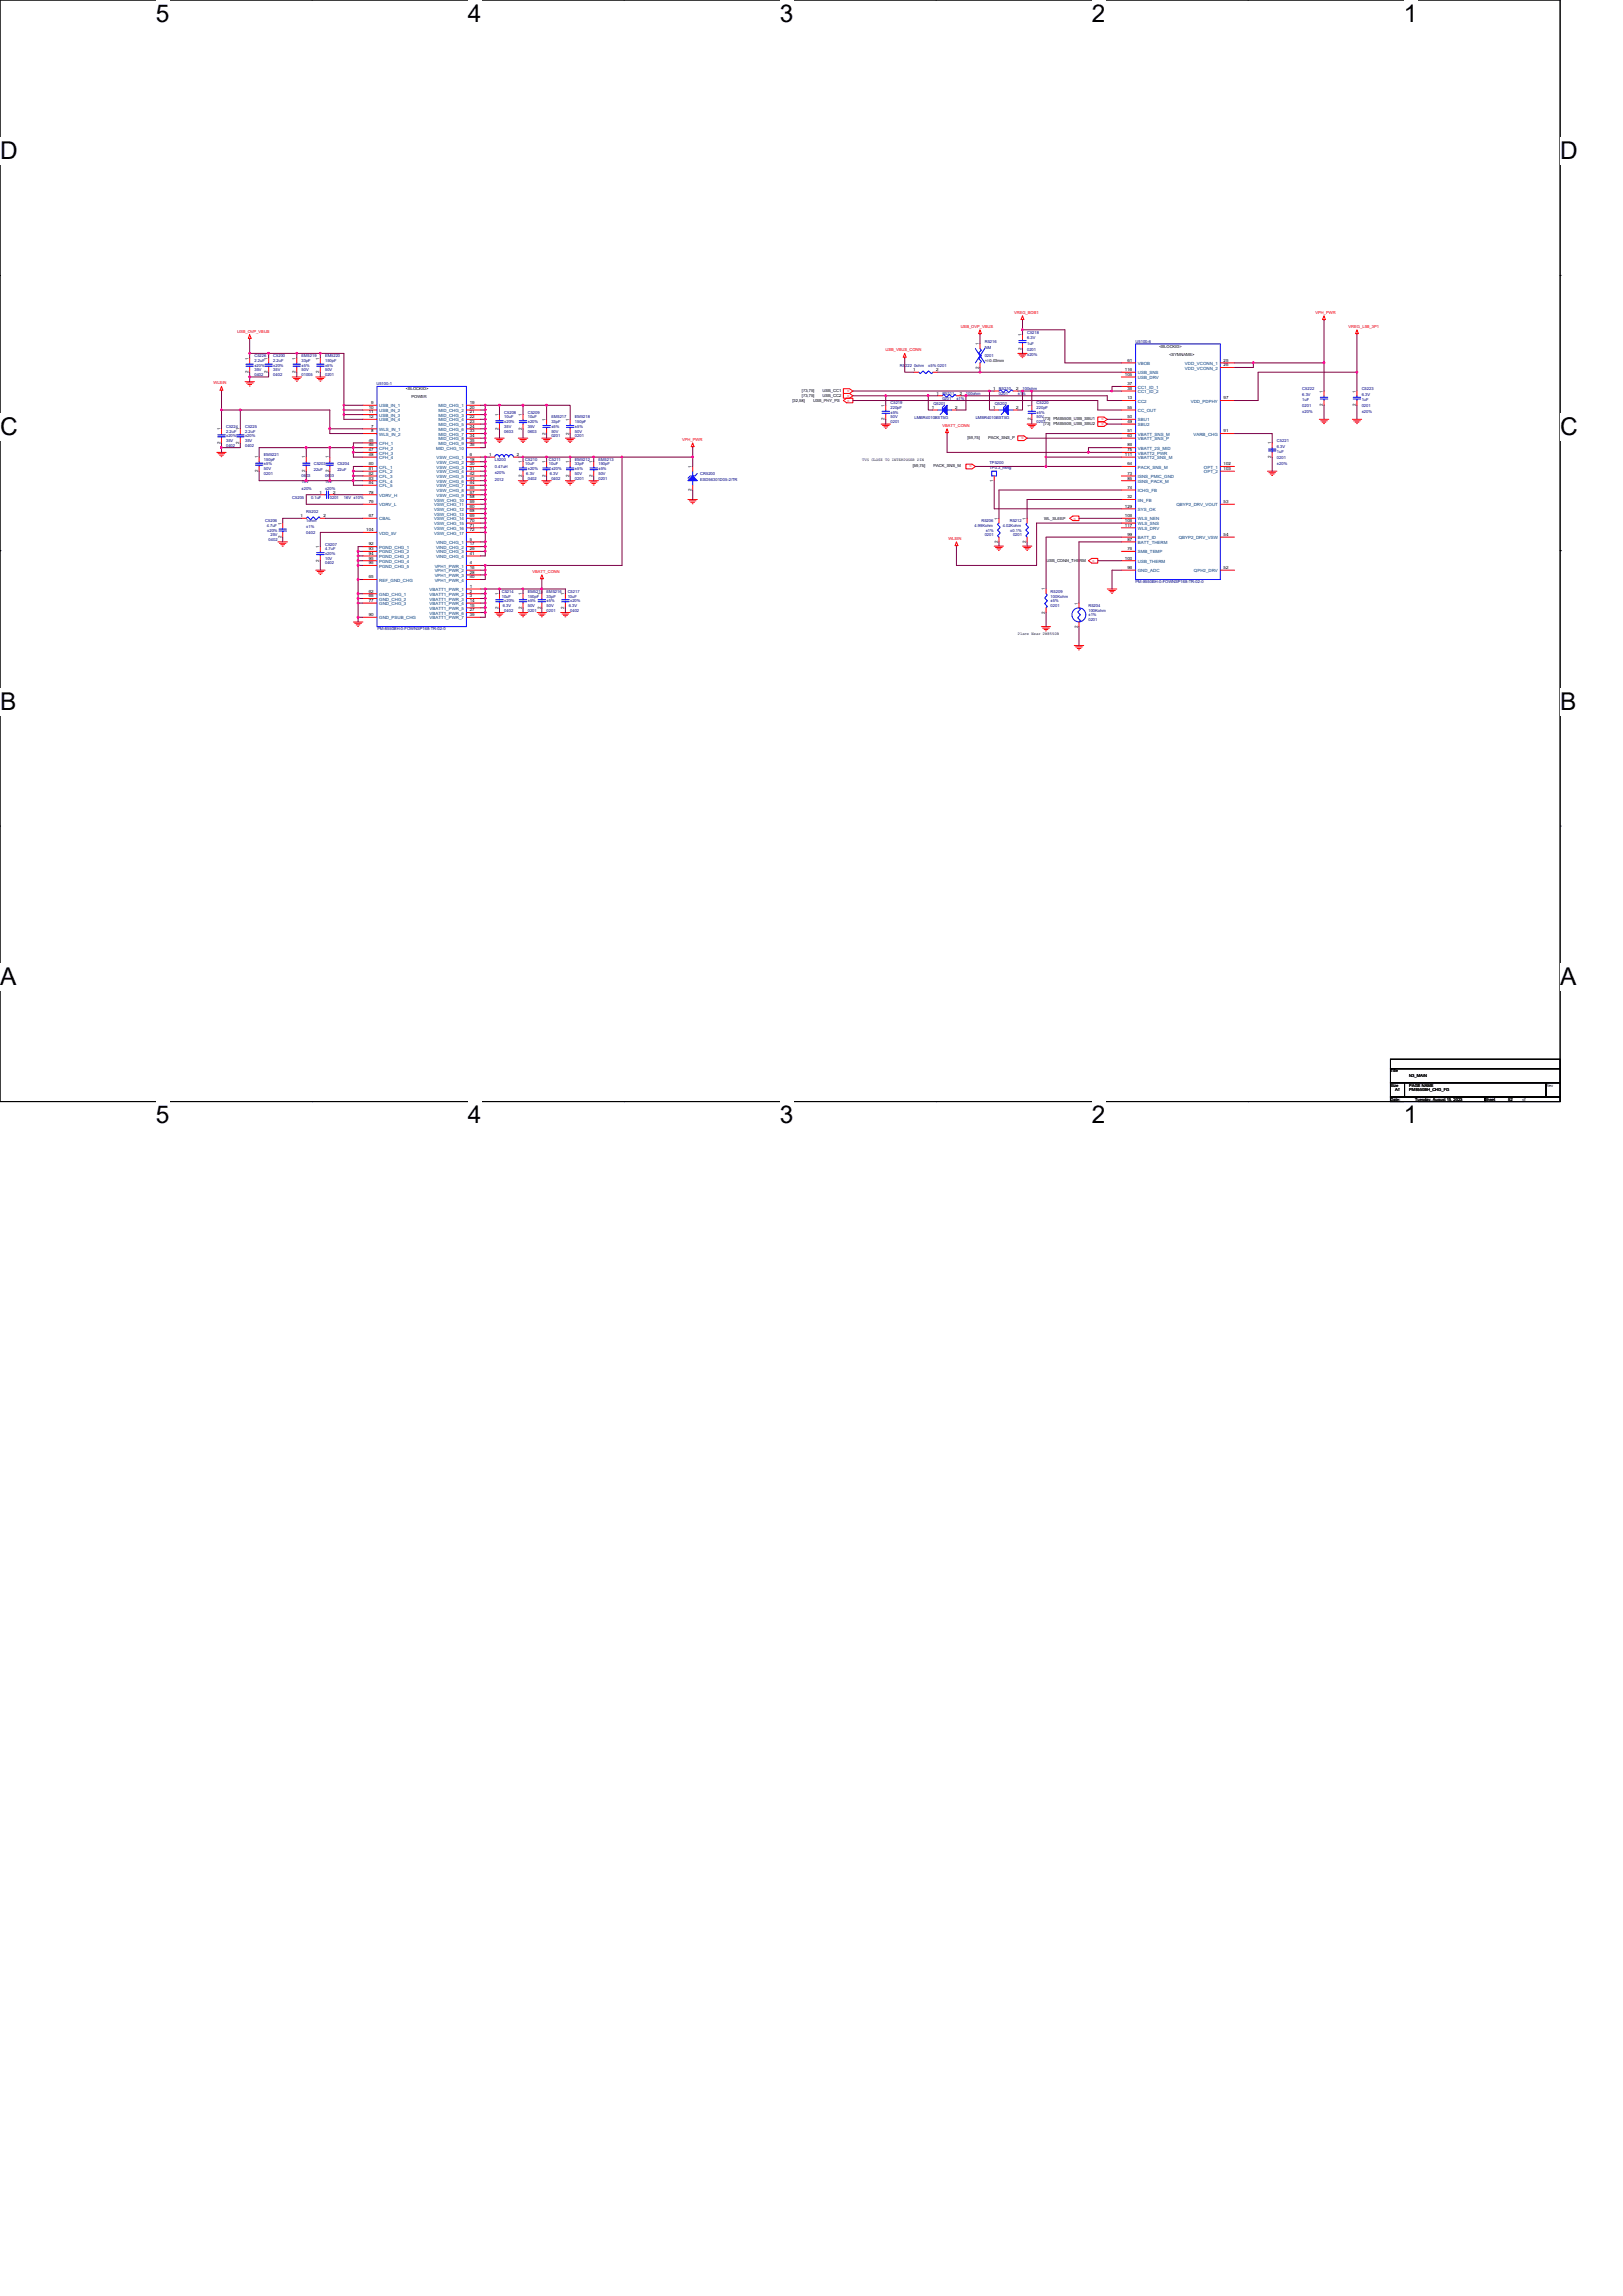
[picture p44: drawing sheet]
<svg xmlns="http://www.w3.org/2000/svg" width="210mm" height="297mm" viewBox="0 0 210 297" stroke-linecap="round" stroke-linejoin="round" font-family="sans-serif">
<defs><g id="words">
<g font-size="3.2">
<text x="20.2" y="2.8">5</text>
<text x="60.5" y="2.8">4</text>
<text x="100.9" y="2.8">3</text>
<text x="141.3" y="2.8">2</text>
<text x="181.6" y="2.8">1</text>
<text x="0" y="20.6">D</text>
<text x="201.8" y="20.6">D</text>
<text x="0" y="56.2">C</text>
<text x="201.8" y="56.2">C</text>
<text x="0" y="91.9">B</text>
<text x="201.8" y="91.9">B</text>
<text x="0" y="127.5">A</text>
<text x="201.8" y="127.5">A</text>
<text x="20.2" y="145.3">5</text>
<text x="60.5" y="145.3">4</text>
<text x="100.9" y="145.3">3</text>
<text x="141.3" y="145.3">2</text>
<text x="181.6" y="145.3">1</text>
</g>
<g font-size=".6">
<text x="32.2" y="46.5" transform="rotate(-90 32.2 46.5)">1</text>
<text x="34.6" y="46.5" transform="rotate(-90 34.6 46.5)">1</text>
<text x="38.2" y="46.5" transform="rotate(-90 38.2 46.5)">1</text>
<text x="41.3" y="46.5" transform="rotate(-90 41.3 46.5)">1</text>
<text x="126.6" y="47.7" transform="rotate(-90 126.6 47.7)">2</text>
<text x="126.6" y="44.7" transform="rotate(-90 126.6 44.7)">1</text>
<text x="132.1" y="45.2" transform="rotate(-90 132.1 45.2)">2</text>
<text x="132.1" y="43.5" transform="rotate(-90 132.1 43.5)">1</text>
<text x="145.9" y="46.8">61</text>
<text x="158.3" y="47.4">26</text>
<text x="158.3" y="46.8">25</text>
<text x="32.2" y="48.3" transform="rotate(-90 32.2 48.3)">2</text>
<text x="34.6" y="48.3" transform="rotate(-90 34.6 48.3)">2</text>
<text x="38.2" y="48.3" transform="rotate(-90 38.2 48.3)">2</text>
<text x="41.3" y="48.3" transform="rotate(-90 41.3 48.3)">2</text>
<text x="47.7" y="52.9">10</text>
<text x="47.7" y="53.5">11</text>
<text x="48" y="52.3">9</text>
<text x="60.8" y="52.3">19</text>
<text x="60.8" y="53.5">21</text>
<text x="60.8" y="52.9">20</text>
<text x="64.5" y="53.8" transform="rotate(-90 64.5 53.8)">1</text>
<text x="67.5" y="53.8" transform="rotate(-90 67.5 53.8)">1</text>
<text x="114.4" y="52.6" transform="rotate(-90 114.4 52.6)">1</text>
<text x="118.1" y="48">1</text>
<text x="120.6" y="52.9">1</text>
<text x="121.1" y="48">2</text>
<text x="121.2" y="51.1">1</text>
<text x="123.6" y="52.9">2</text>
<text x="124.2" y="51.1">2</text>
<text x="128.5" y="52.9">1</text>
<text x="128.5" y="50.4">1</text>
<text x="131.5" y="52.9">2</text>
<text x="131.5" y="50.4">2</text>
<text x="133.4" y="52.6" transform="rotate(-90 133.4 52.6)">1</text>
<text x="145.5" y="48">116</text>
<text x="145.5" y="48.6">105</text>
<text x="145.9" y="49.8">37</text>
<text x="145.9" y="51.7">13</text>
<text x="145.9" y="50.4">38</text>
<text x="145.9" y="52.9">55</text>
<text x="158.3" y="51.7">97</text>
<text x="171.2" y="52.6" transform="rotate(-90 171.2 52.6)">2</text>
<text x="171.2" y="50.8" transform="rotate(-90 171.2 50.8)">1</text>
<text x="175.4" y="52.6" transform="rotate(-90 175.4 52.6)">2</text>
<text x="175.4" y="50.8" transform="rotate(-90 175.4 50.8)">1</text>
<text x="28.5" y="57.4" transform="rotate(-90 28.5 57.4)">2</text>
<text x="28.5" y="55.7" transform="rotate(-90 28.5 55.7)">1</text>
<text x="30.9" y="57.4" transform="rotate(-90 30.9 57.4)">2</text>
<text x="30.9" y="55.7" transform="rotate(-90 30.9 55.7)">1</text>
<text x="33.4" y="59.3" transform="rotate(-90 33.4 59.3)">1</text>
<text x="39.5" y="59.3" transform="rotate(-90 39.5 59.3)">1</text>
<text x="42.5" y="59.3" transform="rotate(-90 42.5 59.3)">1</text>
<text x="47.7" y="59">48</text>
<text x="47.7" y="54.1">12</text>
<text x="47.7" y="57.2">45</text>
<text x="47.7" y="57.8">46</text>
<text x="47.7" y="58.4">47</text>
<text x="48" y="55.3">7</text>
<text x="48" y="55.9">8</text>
<text x="60.8" y="54.7">23</text>
<text x="60.8" y="55.9">33</text>
<text x="60.8" y="57.2">35</text>
<text x="60.8" y="59">6</text>
<text x="60.8" y="54.1">22</text>
<text x="60.8" y="55.3">24</text>
<text x="60.8" y="56.5">34</text>
<text x="60.8" y="57.8">36</text>
<text x="60.8" y="59.6">18</text>
<text x="63.3" y="59">1</text>
<text x="64.5" y="55.6" transform="rotate(-90 64.5 55.6)">2</text>
<text x="66.9" y="59">2</text>
<text x="67.5" y="59.9" transform="rotate(-90 67.5 59.9)">1</text>
<text x="67.5" y="55.6" transform="rotate(-90 67.5 55.6)">2</text>
<text x="70.6" y="59.9" transform="rotate(-90 70.6 59.9)">1</text>
<text x="70.6" y="56.2" transform="rotate(-90 70.6 56.2)">2</text>
<text x="70.6" y="54.4" transform="rotate(-90 70.6 54.4)">1</text>
<text x="73.6" y="59.9" transform="rotate(-90 73.6 59.9)">1</text>
<text x="73.6" y="56.2" transform="rotate(-90 73.6 56.2)">2</text>
<text x="73.6" y="54.4" transform="rotate(-90 73.6 54.4)">1</text>
<text x="76.7" y="59.9" transform="rotate(-90 76.7 59.9)">1</text>
<text x="114.4" y="54.4" transform="rotate(-90 114.4 54.4)">2</text>
<text x="133.4" y="54.4" transform="rotate(-90 133.4 54.4)">2</text>
<text x="145.5" y="59">111</text>
<text x="145.9" y="54.1">50</text>
<text x="145.9" y="54.7">49</text>
<text x="145.9" y="56.5">63</text>
<text x="145.9" y="57.8">88</text>
<text x="145.9" y="55.9">51</text>
<text x="145.9" y="58.4">75</text>
<text x="158.3" y="55.9">91</text>
<text x="164.4" y="59.3" transform="rotate(-90 164.4 59.3)">2</text>
<text x="164.4" y="57.5" transform="rotate(-90 164.4 57.5)">1</text>
<text x="33.4" y="61.1" transform="rotate(-90 33.4 61.1)">2</text>
<text x="39.5" y="61.1" transform="rotate(-90 39.5 61.1)">2</text>
<text x="41.3" y="63.9">1</text>
<text x="42.5" y="61.1" transform="rotate(-90 42.5 61.1)">2</text>
<text x="43.1" y="63.9">2</text>
<text x="47.7" y="60.2">80</text>
<text x="47.7" y="61.4">82</text>
<text x="47.7" y="62.6">84</text>
<text x="47.7" y="65.1">79</text>
<text x="47.7" y="60.8">81</text>
<text x="47.7" y="62">83</text>
<text x="47.7" y="63.9">78</text>
<text x="60.8" y="65.1">59</text>
<text x="60.8" y="60.2">30</text>
<text x="60.8" y="61.4">42</text>
<text x="60.8" y="62.6">44</text>
<text x="60.8" y="63.9">57</text>
<text x="60.8" y="60.8">31</text>
<text x="60.8" y="62">43</text>
<text x="60.8" y="63.2">56</text>
<text x="60.8" y="64.5">58</text>
<text x="60.8" y="65.7">60</text>
<text x="67.5" y="61.7" transform="rotate(-90 67.5 61.7)">2</text>
<text x="70.6" y="61.7" transform="rotate(-90 70.6 61.7)">2</text>
<text x="73.6" y="61.7" transform="rotate(-90 73.6 61.7)">2</text>
<text x="76.7" y="61.7" transform="rotate(-90 76.7 61.7)">2</text>
<text x="89.5" y="63.5" transform="rotate(-90 89.5 63.5)">2</text>
<text x="89.5" y="60.5" transform="rotate(-90 89.5 60.5)">1</text>
<text x="128.5" y="62.3" transform="rotate(-90 128.5 62.3)">1</text>
<text x="145.5" y="65.7">129</text>
<text x="145.9" y="63.2">74</text>
<text x="145.9" y="60.2">64</text>
<text x="145.9" y="62">85</text>
<text x="145.9" y="61.4">73</text>
<text x="145.9" y="64.5">32</text>
<text x="158.3" y="60.2">102</text>
<text x="158.3" y="60.8">103</text>
<text x="158.3" y="65.1">53</text>
<text x="36.4" y="69.6" transform="rotate(-90 36.4 69.6)">2</text>
<text x="36.4" y="67.9" transform="rotate(-90 36.4 67.9)">1</text>
<text x="38.9" y="66.9">1</text>
<text x="41.3" y="70.9" transform="rotate(-90 41.3 70.9)">1</text>
<text x="41.9" y="66.9">2</text>
<text x="47.4" y="68.7">104</text>
<text x="47.7" y="70.6">92</text>
<text x="47.7" y="71.8">94</text>
<text x="47.7" y="66.9">67</text>
<text x="47.7" y="71.2">93</text>
<text x="60.8" y="70.6">17</text>
<text x="60.8" y="71.8">41</text>
<text x="60.8" y="66.3">68</text>
<text x="60.8" y="67.5">70</text>
<text x="60.8" y="68.7">72</text>
<text x="60.8" y="66.9">69</text>
<text x="60.8" y="68.1">71</text>
<text x="60.8" y="70">5</text>
<text x="60.8" y="71.2">29</text>
<text x="129.1" y="70.2" transform="rotate(-90 129.1 70.2)">2</text>
<text x="129.1" y="67.2" transform="rotate(-90 129.1 67.2)">1</text>
<text x="132.7" y="70.2" transform="rotate(-90 132.7 70.2)">2</text>
<text x="132.7" y="67.2" transform="rotate(-90 132.7 67.2)">1</text>
<text x="145.5" y="67.5">106</text>
<text x="145.5" y="66.9">108</text>
<text x="145.5" y="68.1">117</text>
<text x="145.9" y="69.3">99</text>
<text x="145.9" y="71.2">76</text>
<text x="145.9" y="70">87</text>
<text x="158.3" y="69.3">54</text>
<text x="41.3" y="72.7" transform="rotate(-90 41.3 72.7)">2</text>
<text x="47.7" y="76.7">62</text>
<text x="47.7" y="77.9">77</text>
<text x="47.7" y="73">96</text>
<text x="47.7" y="72.4">95</text>
<text x="47.7" y="74.8">65</text>
<text x="47.7" y="77.3">66</text>
<text x="60.8" y="76.7">2</text>
<text x="60.8" y="77.9">14</text>
<text x="60.8" y="73.6">16</text>
<text x="60.8" y="74.8">40</text>
<text x="60.8" y="73">4</text>
<text x="60.8" y="74.2">28</text>
<text x="60.8" y="76.1">1</text>
<text x="60.8" y="77.3">3</text>
<text x="64.5" y="77" transform="rotate(-90 64.5 77)">1</text>
<text x="67.5" y="77" transform="rotate(-90 67.5 77)">1</text>
<text x="70" y="77" transform="rotate(-90 70 77)">1</text>
<text x="73" y="77" transform="rotate(-90 73 77)">1</text>
<text x="135.2" y="76.4" transform="rotate(-90 135.2 76.4)">1</text>
<text x="145.5" y="72.4">100</text>
<text x="145.9" y="73.6">98</text>
<text x="158.3" y="73.6">52</text>
<text x="47.7" y="79.7">90</text>
<text x="60.8" y="79.1">27</text>
<text x="60.8" y="78.5">15</text>
<text x="60.8" y="79.7">39</text>
<text x="64.5" y="78.8" transform="rotate(-90 64.5 78.8)">2</text>
<text x="67.5" y="78.8" transform="rotate(-90 67.5 78.8)">2</text>
<text x="70" y="78.8" transform="rotate(-90 70 78.8)">2</text>
<text x="73" y="78.8" transform="rotate(-90 73 78.8)">2</text>
<text x="135.2" y="79.4" transform="rotate(-90 135.2 79.4)">2</text>
<text x="139.4" y="81.2" transform="rotate(-90 139.4 81.2)">2</text>
<text x="139.4" y="78.2" transform="rotate(-90 139.4 78.2)">1</text>
</g>
<g font-size=".6" fill="#004080">
<text x="147.2" y="47.2">VBOB</text>
<text x="153.3" y="47.8">VDD_VCONN_2</text>
<text x="153.3" y="47.2">VDD_VCONN_1</text>
<text x="49.1" y="53.3">USB_IN_2</text>
<text x="49.1" y="52.7">USB_IN_1</text>
<text x="49.1" y="53.9">USB_IN_3</text>
<text x="56.7" y="52.7">MID_CHG_1</text>
<text x="56.7" y="53.9">MID_CHG_3</text>
<text x="56.7" y="53.3">MID_CHG_2</text>
<text x="147.2" y="50.3">CC1_ID_1</text>
<text x="147.2" y="52.1">CC2</text>
<text x="147.2" y="48.4">USB_SNS</text>
<text x="147.2" y="49">USB_DRV</text>
<text x="147.2" y="50.9">CC1_ID_2</text>
<text x="147.2" y="53.3">CC_OUT</text>
<text x="154.1" y="52.1">VDD_PDPHY</text>
<text x="49.1" y="59.4">CFH_4</text>
<text x="49.1" y="54.5">USB_IN_4</text>
<text x="49.1" y="55.8">WLS_IN_1</text>
<text x="49.1" y="56.4">WLS_IN_2</text>
<text x="49.1" y="57.6">CFH_1</text>
<text x="49.1" y="58.2">CFH_2</text>
<text x="49.1" y="58.8">CFH_3</text>
<text x="56.4" y="58.2">MID_CHG_10</text>
<text x="56.5" y="59.4">VSW_CHG_1</text>
<text x="56.7" y="55.1">MID_CHG_5</text>
<text x="56.7" y="56.4">MID_CHG_7</text>
<text x="56.7" y="57.6">MID_CHG_9</text>
<text x="56.7" y="54.5">MID_CHG_4</text>
<text x="56.7" y="55.8">MID_CHG_6</text>
<text x="56.7" y="57">MID_CHG_8</text>
<text x="147.2" y="54.5">SBU1</text>
<text x="147.2" y="55.1">SBU2</text>
<text x="147.2" y="57">VBATT_SNS_P</text>
<text x="147.2" y="59.4">VBATT2_SNS_M</text>
<text x="147.2" y="58.2">VBATT_2S_MID</text>
<text x="147.2" y="56.4">VBATT_SNS_M</text>
<text x="147.2" y="58.8">VBATT2_PWR</text>
<text x="154.4" y="56.4">VARB_CHG</text>
<text x="49.1" y="60.6">CFL_1</text>
<text x="49.1" y="61.8">CFL_3</text>
<text x="49.1" y="63.1">CFL_5</text>
<text x="49.1" y="65.5">VDRV_L</text>
<text x="49.1" y="61.2">CFL_2</text>
<text x="49.1" y="62.5">CFL_4</text>
<text x="49.1" y="64.3">VDRV_H</text>
<text x="56.2" y="65.5">VSW_CHG_11</text>
<text x="56.2" y="64.9">VSW_CHG_10</text>
<text x="56.5" y="60.6">VSW_CHG_3</text>
<text x="56.5" y="61.8">VSW_CHG_5</text>
<text x="56.5" y="63.1">VSW_CHG_7</text>
<text x="56.5" y="64.3">VSW_CHG_9</text>
<text x="56.5" y="60">VSW_CHG_2</text>
<text x="56.5" y="61.2">VSW_CHG_4</text>
<text x="56.5" y="62.5">VSW_CHG_6</text>
<text x="56.5" y="63.7">VSW_CHG_8</text>
<text x="147.2" y="63.7">ICHG_FB</text>
<text x="147.2" y="60.6">PACK_SNS_M</text>
<text x="147.2" y="62.5">ISNS_PACK_M</text>
<text x="147.2" y="61.8">ISNS_PMIC_GND</text>
<text x="147.2" y="64.9">IIN_FB</text>
<text x="152.2" y="65.5">QBYP2_DRV_VOUT</text>
<text x="155.8" y="60.6">OPT_1</text>
<text x="155.8" y="61.2">OPT_2</text>
<text x="49.1" y="71">PGND_CHG_1</text>
<text x="49.1" y="69.2">VDD_5V</text>
<text x="49.1" y="67.3">CBAL</text>
<text x="49.1" y="71.6">PGND_CHG_2</text>
<text x="56.2" y="66.7">VSW_CHG_13</text>
<text x="56.2" y="67.9">VSW_CHG_15</text>
<text x="56.2" y="69.2">VSW_CHG_17</text>
<text x="56.2" y="66.1">VSW_CHG_12</text>
<text x="56.2" y="67.3">VSW_CHG_14</text>
<text x="56.2" y="68.6">VSW_CHG_16</text>
<text x="56.4" y="71">VIND_CHG_2</text>
<text x="56.4" y="70.4">VIND_CHG_1</text>
<text x="56.4" y="71.6">VIND_CHG_3</text>
<text x="147.2" y="69.8">BATT_ID</text>
<text x="147.2" y="71.6">SMB_TEMP</text>
<text x="147.2" y="66.1">SYS_OK</text>
<text x="147.2" y="67.9">WLS_SNS</text>
<text x="147.2" y="67.3">WLS_NEN</text>
<text x="147.2" y="68.6">WLS_DRV</text>
<text x="147.2" y="70.4">BATT_THERM</text>
<text x="152.5" y="69.8">QBYP2_DRV_VSW</text>
<text x="49.1" y="77.1">GND_CHG_1</text>
<text x="49.1" y="72.2">PGND_CHG_3</text>
<text x="49.1" y="73.4">PGND_CHG_5</text>
<text x="49.1" y="72.8">PGND_CHG_4</text>
<text x="49.1" y="75.2">REF_GND_CHG</text>
<text x="49.1" y="77.7">GND_CHG_2</text>
<text x="55.6" y="77.1">VBATT1_PWR_2</text>
<text x="55.6" y="76.5">VBATT1_PWR_1</text>
<text x="55.6" y="77.7">VBATT1_PWR_3</text>
<text x="56.2" y="74">VPH1_PWR_2</text>
<text x="56.2" y="75.2">VPH1_PWR_4</text>
<text x="56.2" y="73.4">VPH1_PWR_1</text>
<text x="56.2" y="74.7">VPH1_PWR_3</text>
<text x="56.4" y="72.2">VIND_CHG_4</text>
<text x="147.2" y="74">GND_ADC</text>
<text x="147.2" y="72.8">USB_THERM</text>
<text x="154.5" y="74">QPH2_DRV</text>
<text x="49.1" y="78.3">GND_CHG_3</text>
<text x="49.1" y="80.1">GND_PSUB_CHG</text>
<text x="55.6" y="78.3">VBATT1_PWR_4</text>
<text x="55.6" y="79.5">VBATT1_PWR_6</text>
<text x="55.6" y="78.9">VBATT1_PWR_5</text>
<text x="55.6" y="80.1">VBATT1_PWR_7</text>
</g>
<g font-size=".5" fill="#f00">
<text x="131.2" y="40.6">VREG_BOB1</text>
<text x="170.2" y="40.6">VPH_PWR</text>
<text x="30.7" y="43">USB_OVP_VBUS</text>
<text x="114.6" y="45.5">USB_VBUS_CONN</text>
<text x="124.3" y="42.4">USB_OVP_VBUS</text>
<text x="174.5" y="42.4">VREG_L5B_3P1</text>
<text x="27.6" y="49.7">WLSIN</text>
<text x="109.6" y="52">o</text>
<text x="109.9" y="50.5" transform="rotate(-180 109.9 50.5)">o</text>
<text x="109.9" y="51.1" transform="rotate(-180 109.9 51.1)">o</text>
<text x="88.3" y="57.1">VPH_PWR</text>
<text x="121.9" y="55.2">VBATT_CONN</text>
<text x="132.5" y="56.6" transform="rotate(-180 132.5 56.6)">o</text>
<text x="142.8" y="54.1" transform="rotate(-180 142.8 54.1)">o</text>
<text x="142.8" y="54.7" transform="rotate(-180 142.8 54.7)">o</text>
<text x="125.8" y="60.2" transform="rotate(-180 125.8 60.2)">o</text>
<text x="122.7" y="69.8">WLSIN</text>
<text x="138.9" y="67.2">o</text>
<text x="68.9" y="74.1">VBATT_CONN</text>
<text x="141.3" y="72.7">o</text>
</g>
<g font-size=".5" fill="#000080">
<text x="32.9" y="46.2">C5226</text>
<text x="32.9" y="46.8">2.2uF</text>
<text x="32.9" y="47.4">±20%</text>
<text x="35.3" y="46.2">C5200</text>
<text x="35.3" y="46.8">2.2uF</text>
<text x="35.3" y="47.4">±20%</text>
<text x="39" y="46.2">EM5219</text>
<text x="39" y="46.8">33pF</text>
<text x="39" y="47.4">±5%</text>
<text x="42.1" y="46.2">EM5220</text>
<text x="42.1" y="46.8">150pF</text>
<text x="42.1" y="47.4">±5%</text>
<text x="116.4" y="47.4">R5222 0ohm</text>
<text x="120.1" y="47.4">±5% 0201</text>
<text x="127.4" y="44.4">R5216</text>
<text x="127.4" y="45.1">NM</text>
<text x="127.4" y="46.2">0201</text>
<text x="132.9" y="43.2">C5218</text>
<text x="132.9" y="44.6">1uF</text>
<text x="132.9" y="45.4">0201</text>
<text x="132.9" y="43.9">6.3V</text>
<text x="132.9" y="46.1">±20%</text>
<text x="146.9" y="44.3">U5100-6</text>
<text x="32.9" y="48.6">0402</text>
<text x="32.9" y="48">35V</text>
<text x="35.3" y="48.6">0402</text>
<text x="35.3" y="48">35V</text>
<text x="39" y="48.6">01005</text>
<text x="39" y="48">50V</text>
<text x="42.1" y="48.6">0201</text>
<text x="42.1" y="48">50V</text>
<text x="48.7" y="49.8">U5100-1</text>
<text x="65.2" y="53.5">C5208</text>
<text x="68.3" y="53.5">C5209</text>
<text x="115.2" y="52.3">C5219</text>
<text x="115.2" y="52.9">220pF</text>
<text x="115.2" y="53.5">±5%</text>
<text x="120.8" y="52.4">Q5201</text>
<text x="121.9" y="51.1">R5211</text>
<text x="121.9" y="51.7">0201</text>
<text x="123.7" y="51.7">±1%</text>
<text x="125" y="51.1">100ohm</text>
<text x="128.7" y="52.4">Q5202</text>
<text x="129.2" y="50.5">R5210</text>
<text x="129.2" y="51.1">0201</text>
<text x="131.7" y="51.1">±1%</text>
<text x="132.3" y="50.5">100ohm</text>
<text x="134.1" y="52.3">C5220</text>
<text x="134.1" y="52.9">220pF</text>
<text x="134.1" y="53.5">±5%</text>
<text x="168.5" y="50.5">C5222</text>
<text x="168.5" y="51.9">1uF</text>
<text x="168.5" y="52.7">0201</text>
<text x="168.5" y="51.2">6.3V</text>
<text x="168.5" y="53.4">±20%</text>
<text x="176.2" y="50.5">C5223</text>
<text x="176.2" y="51.9">1uF</text>
<text x="176.2" y="52.7">0201</text>
<text x="176.2" y="51.2">6.3V</text>
<text x="176.2" y="53.4">±20%</text>
<text x="29.3" y="55.4">C5224</text>
<text x="29.3" y="56">2.2uF</text>
<text x="29.3" y="57.8">0402</text>
<text x="29.3" y="57.2">35V</text>
<text x="29.3" y="56.6">±20%</text>
<text x="31.7" y="55.4">C5225</text>
<text x="31.7" y="56">2.2uF</text>
<text x="31.7" y="57.8">0402</text>
<text x="31.7" y="57.2">35V</text>
<text x="31.7" y="56.6">±20%</text>
<text x="34.1" y="59">EM5221</text>
<text x="34.1" y="59.6">150pF</text>
<text x="64" y="59.6">L5200</text>
<text x="65.2" y="54.1">10uF</text>
<text x="65.2" y="56">0603</text>
<text x="65.2" y="55.4">35V</text>
<text x="65.2" y="54.7">±20%</text>
<text x="68" y="59.6">C5210</text>
<text x="68.3" y="54.1">10uF</text>
<text x="68.3" y="56">0603</text>
<text x="68.3" y="55.4">35V</text>
<text x="68.3" y="54.7">±20%</text>
<text x="71" y="59.6">C5211</text>
<text x="71.3" y="54.1">EM5217</text>
<text x="71.3" y="54.7">33pF</text>
<text x="71.3" y="56.6">0201</text>
<text x="71.3" y="56">50V</text>
<text x="71.3" y="55.4">±5%</text>
<text x="74.4" y="54.1">EM5218</text>
<text x="74.4" y="54.7">150pF</text>
<text x="74.4" y="56.6">0201</text>
<text x="74.4" y="56">50V</text>
<text x="74.4" y="55.4">±5%</text>
<text x="74.4" y="59.6">EM5212</text>
<text x="77.4" y="59.6">EM5213</text>
<text x="115.2" y="54.7">0201</text>
<text x="115.2" y="54.1">50V</text>
<text x="118.3" y="54.2">LMBR4010BST5G</text>
<text x="126.2" y="54.2">LMBR4010BST5G</text>
<text x="128" y="60">TP5200</text>
<text x="134.1" y="54.7">0201</text>
<text x="134.1" y="54.1">50V</text>
<text x="165.2" y="57.2">C5221</text>
<text x="165.2" y="58.7">1uF</text>
<text x="165.2" y="59.4">0201</text>
<text x="165.2" y="57.9">6.3V</text>
<text x="34.1" y="61.4">0201</text>
<text x="34.1" y="60.8">50V</text>
<text x="34.1" y="60.2">±5%</text>
<text x="37.8" y="64.5">C5205</text>
<text x="39" y="61.7">0603</text>
<text x="39" y="62.5">16V</text>
<text x="39" y="63.3">±20%</text>
<text x="40.2" y="64.5">0.1uF</text>
<text x="40.6" y="60.2">C5203</text>
<text x="40.6" y="61">22uF</text>
<text x="42.1" y="61.7">0603</text>
<text x="42.1" y="62.5">16V</text>
<text x="42.1" y="63.3">±20%</text>
<text x="42.7" y="64.5">0201</text>
<text x="43.6" y="60.2">C5204</text>
<text x="43.6" y="61">22uF</text>
<text x="44.5" y="64.5">16V ±10%</text>
<text x="64" y="60.6">0.47uH</text>
<text x="64" y="61.4">±20%</text>
<text x="64" y="62.2">2012</text>
<text x="68" y="60.2">10uF</text>
<text x="68.1" y="61.4">6.3V</text>
<text x="68.3" y="62.1">0402</text>
<text x="68.3" y="60.8">±20%</text>
<text x="71" y="60.2">10uF</text>
<text x="71.1" y="61.4">6.3V</text>
<text x="71.3" y="62.1">0402</text>
<text x="71.3" y="60.8">±20%</text>
<text x="74.4" y="60.2">33pF</text>
<text x="74.4" y="62.1">0201</text>
<text x="74.4" y="61.4">50V</text>
<text x="74.4" y="60.8">±5%</text>
<text x="77.4" y="60.2">150pF</text>
<text x="77.4" y="62.1">0201</text>
<text x="77.4" y="61.4">50V</text>
<text x="77.4" y="60.8">±5%</text>
<text x="90.6" y="61.4">CR5200</text>
<text x="90.6" y="62.2">ESD56301D05-2/TR</text>
<text x="128" y="60.7">TP0.3_nsng</text>
<text x="165.2" y="60.1">±20%</text>
<text x="34.3" y="67.5">C5206</text>
<text x="34.5" y="68.2">4.7uF</text>
<text x="34.6" y="68.8">±20%</text>
<text x="34.8" y="70">0402</text>
<text x="35" y="69.4">25V</text>
<text x="39.6" y="66.3">R5202</text>
<text x="39.6" y="67.5">1ohm</text>
<text x="39.6" y="68.3">±1%</text>
<text x="39.6" y="69.1">0402</text>
<text x="42.1" y="70.6">C5207</text>
<text x="42.1" y="71.2">4.7uF</text>
<text x="42.1" y="71.8">±20%</text>
<text x="126.1" y="68.2">4.99Kohm</text>
<text x="127" y="67.5">R5206</text>
<text x="127.4" y="69.4">0201</text>
<text x="127.5" y="68.8">±1%</text>
<text x="129.7" y="68.2">4.02Kohm</text>
<text x="130.6" y="67.5">R5212</text>
<text x="130.7" y="68.8">±0.1%</text>
<text x="131.1" y="69.4">0201</text>
<text x="42.1" y="73">0402</text>
<text x="42.1" y="72.4">10V</text>
<text x="64.9" y="76.7">C5214</text>
<text x="64.9" y="77.3">10uF</text>
<text x="65.2" y="77.9">±20%</text>
<text x="68.3" y="76.7">EM5215</text>
<text x="68.3" y="77.3">150pF</text>
<text x="68.3" y="77.9">±5%</text>
<text x="70.7" y="76.7">EM5216</text>
<text x="70.7" y="77.3">33pF</text>
<text x="70.7" y="77.9">±5%</text>
<text x="73.4" y="76.7">C5217</text>
<text x="73.4" y="77.3">10uF</text>
<text x="73.8" y="77.9">±20%</text>
<text x="135.9" y="76.7">R5209</text>
<text x="135.9" y="77.3">100Kohm</text>
<text x="135.9" y="77.9">±5%</text>
<text x="146.9" y="75.5">PM-8550BH-0-FOWNSP168-TR-02-0</text>
<text x="48.8" y="81.6">PM-8550BH-0-FOWNSP168-TR-02-0</text>
<text x="65" y="78.5">6.3V</text>
<text x="65.2" y="79.1">0402</text>
<text x="68.3" y="79.1">0201</text>
<text x="68.3" y="78.5">50V</text>
<text x="70.7" y="79.1">0201</text>
<text x="70.7" y="78.5">50V</text>
<text x="73.6" y="78.5">6.3V</text>
<text x="73.8" y="79.1">0402</text>
<text x="135.9" y="78.5">0201</text>
<text x="140.8" y="78.5">R5204</text>
<text x="140.8" y="79.1">100Kohm</text>
<text x="140.8" y="79.7">±1%</text>
<text x="140.8" y="80.3">0201</text>
</g>
<g font-size=".5">
<text x="127.4" y="46.8">+/-0.03mm</text>
<text x="150" y="45">&lt;BLOCKID&gt;</text>
<text x="151.3" y="46">&lt;SYMNAME&gt;</text>
<text x="52.5" y="50.5">&lt;BLOCKID&gt;</text>
<text x="53.2" y="51.5">POWER</text>
<text x="102.5" y="52">[32,58]</text>
<text x="103.8" y="50.7">[73,75]</text>
<text x="103.8" y="51.3">[73,75]</text>
<text x="105.2" y="52">USB_PHY_PS</text>
<text x="106.4" y="50.7">USB_CC1</text>
<text x="106.4" y="51.3">USB_CC2</text>
<text x="111.5" y="59.6">TVS CLOSE TO INTERPOSER PIN</text>
<text x="125.2" y="56.8">[59,75]</text>
<text x="127.8" y="56.8">PACK_SNS_P</text>
<text x="135" y="54.4">[73]</text>
<text x="135" y="55">[73]</text>
<text x="136.3" y="54.4">PM8550B_USB_SBU1</text>
<text x="136.3" y="55">PM8550B_USB_SBU2</text>
<text x="118.1" y="60.5">[59,75]</text>
<text x="120.8" y="60.5">PACK_SNS_M</text>
<text x="135.1" y="67.2">WL_SLEEP</text>
<text x="135.4" y="72.7">USB_CONN_THERM</text>
<text x="131.7" y="82.1">Place Near PM8550B</text>
<text x="179.9" y="138.7">Title</text>
<text x="179.9" y="140.6">Size</text>
<text x="179.9" y="142.4">Date:</text>
<text x="180.5" y="141.2">A1</text>
<text x="182.3" y="140.6">PAGE NAME</text>
<text x="182.3" y="141.2">PM8550BH_CHG_FG</text>
<text x="182.3" y="139.4">N3_MAIN</text>
<text x="183.1" y="142.4">Tuesday, August 15, 2023</text>
<text x="192.1" y="142.4">Sheet</text>
<text x="195.1" y="142.4">52</text>
<text x="197" y="142.4">of</text>
<text x="200" y="140.6">Rev</text>
</g>
</g></defs>
<path d="M0 0h201.8v142.5h-201.8z" fill="none" stroke="#000" stroke-width=".13"/>
<g fill="#fff">
<path d="M20.2 0h1.7v3.5h-1.7z"/>
<path d="M20.2 142.5h1.7v3.5h-1.7z"/>
</g>
<path d="M40.4 0h.1M40.4 142.5h.1" fill="none" stroke="#000" stroke-width=".13"/>
<g fill="#fff">
<path d="M60.5 0h1.8v3.5h-1.8z"/>
<path d="M60.5 142.5h1.8v3.5h-1.8z"/>
</g>
<path d="M80.7 0h.1M80.7 142.5h.1" fill="none" stroke="#000" stroke-width=".13"/>
<g fill="#fff">
<path d="M100.9 0h1.8v3.5h-1.8z"/>
<path d="M100.9 142.5h1.8v3.5h-1.8z"/>
</g>
<path d="M121.1 0h.1M121.1 142.5h.1" fill="none" stroke="#000" stroke-width=".13"/>
<g fill="#fff">
<path d="M141.3 0h1.7v3.5h-1.7z"/>
<path d="M141.3 142.5h1.7v3.5h-1.7z"/>
</g>
<path d="M161.5 0h.1M161.5 142.5h.1" fill="none" stroke="#000" stroke-width=".13"/>
<g fill="#fff">
<path d="M181.6 0h1.8v3.5h-1.8z"/>
<path d="M181.6 142.5h1.8v3.5h-1.8z"/>
<path d="M0 17.8h2.3v3.5h-2.3z"/>
<path d="M201.8 17.8h2.3v3.5h-2.3z"/>
<path d="M0 53.4h2.3v3.5h-2.3z"/>
<path d="M201.8 53.4h2.3v3.5h-2.3z"/>
</g>
<path d="M0 35.6h.1M201.8 35.6h.1" fill="none" stroke="#000" stroke-width=".13"/>
<g fill="#fff">
<path d="M0 89h2.1v3.6h-2.1z"/>
<path d="M201.8 89h2.1v3.6h-2.1z"/>
</g>
<path d="M0 71.2h.1M201.8 71.2h.1" fill="none" stroke="#000" stroke-width=".13"/>
<g fill="#fff">
<path d="M0 124.7h2.1v3.5h-2.1z"/>
<path d="M201.8 124.7h2.2v3.5h-2.2z"/>
</g>
<path d="M0 106.9h.1M201.8 106.9h.1M179.9 137h21.9v1.3h-21.9zM179.9 138.3h21.9v1.8h-21.9zM179.9 140.1h1.8v1.8h-1.8zM179.9 141.9h12.2v.6h-12.2zM181.7 140.1h18.3v1.8h-18.3zM192.1 141.9h9.7v.6h-9.7zM200 140.1h1.8v1.8h-1.8z" fill="none" stroke="#000" stroke-width=".13"/>
<g fill="none" stroke="#f00" stroke-width=".13">
<path d="M28 58.5h1.3M28.2 58.7h.9M28.4 58.9h.5M28.6 59.1h.1M28.7 50.5v.1M28.7 55.5v.6M28.7 56.7v.6M28.7 50l.1 .5h-.3zM31.1 55.5v.6M31.1 56.7v.6M31.7 49.4h1.2M31.9 49.6h.8"/>
<path d="M32.1 49.7h.5M32.3 49.9h.1M32.3 43.8v.1M32.3 46.3v.6M32.3 47.5v.7M32.3 43.3l.2 .5h-.4zM33.5 59.1v.6M34.8 46.3v.6M34.8 47.5v.7M37.8 48.8h1.2M38 49h.8M38.2 49.1h.5"/>
<path d="M38.4 49.3h.1M38.4 46.3v.6M38.4 47.5v.7M39.6 59.1v.6M40.9 48.8h1.2M41 49h.9M41.2 49.1h.5M41.4 49.3h.1M41.4 46.3v.6M41.4 47.5v.7M42.7 59.1v.6M46.9 59.1h1.9"/>
<path d="M46.9 53h1.9M46.9 54.3h1.9M46.9 52.4h1.9M46.9 53.6h1.9M46.9 55.5h1.9M46.9 56.1h1.9M46.9 57.3h1.9M46.9 57.9h1.9M46.9 58.5h1.9M60.3 52.4h1.9M60.3 53.6h1.9M60.3 54.9h1.9"/>
<path d="M60.3 56.1h1.9M60.3 57.3h1.9M60.3 59.1h1.9M60.3 53h1.9M60.3 54.3h1.9M60.3 55.5h1.9M60.3 56.7h1.9M60.3 57.9h1.9M60.3 59.7h1.9M63.4 59.1h.6M64 56.7h1.2M64.2 56.9h.8"/>
<path d="M64.4 57.1h.5M64.6 57.2h.1M64.6 53.6v.7M64.6 54.9v.6M66.4 59.1h.7M67.1 56.7h1.2M67.2 56.9h.9M67.4 57.1h.5M67.6 57.2h.1M67.7 53.6v.7M67.7 54.9v.6M67.7 59.7v.6"/>
<path d="M70.1 56.7h1.2M70.3 56.9h.8M70.5 57.1h.5M70.7 57.2h.1M70.7 54.3v.6M70.7 55.5v.6M70.7 59.7v.6M73.2 56.7h1.2M73.3 56.9h.9M73.5 57.1h.5M73.7 57.2h.1M73.8 54.3v.6"/>
<path d="M73.8 55.5v.6M73.8 59.7v.6M76.8 59.7v.6M89.6 57.8v.1M89.6 57.3l.2 .5h-.4zM109.1 50.3h.8l.4 .3-.4 .3h-.8zM109.1 50.9h.8l.4 .3-.4 .3h-.8zM109.1 51.8l.4-.3h.8v.6h-.8zM114 54.9h1.2M114.2 55.1h.8M114.4 55.2h.5M114.6 55.4h.1"/>
<path d="M114.6 52.4v.6M114.6 53.6v.7M117.1 46.2v.1M117.1 45.7l.1 .5h-.3zM118.3 48.2h.6M120.7 53h.6M120.7 48.2h.6M121.3 51.2h.6M122.5 55.5l.2 .5h-.4zM122.5 56v.1M123.1 53h.6M123.7 51.2h.7"/>
<path d="M126.8 43.2v.1M126.8 44.5v.6M126.8 46.9v.6M126.8 42.7l.2 .5h-.4zM128.6 53h.6M128.6 50.6h.6M131.1 53h.6M131.1 50.6h.6M131.7 45.7h1.2M131.7 56.4h.8l.4 .3-.4 .3h-.8zM131.8 45.9h.9M132 46.1h.5"/>
<path d="M132.2 46.3h.1M132.3 40.9l.2 .4h-.4zM132.3 41.3v.1M132.3 43.3v.6M132.3 44.5v.6M132.9 54.9h1.2M133.1 55.1h.8M133.3 55.2h.5M133.4 55.4h.2M133.5 52.4v.6M133.5 53.6v.7M142 54h.8l.5 .3-.5 .3h-.8z"/>
<path d="M142 54.6h.8l.5 .3-.5 .3h-.8zM145.1 50h1.8M145.1 51.8h1.8M145.1 54.3h1.8M145.1 48.2h1.8M145.1 46.9h1.8M145.1 48.8h1.8M145.1 50.6h1.8M145.1 53h1.8M145.1 54.9h1.8M145.1 56.7h1.8M145.1 59.1h1.8"/>
<path d="M145.1 57.9h1.8M145.1 56.1h1.8M145.1 58.5h1.8M157.9 47.5h1.8M157.9 46.9h1.8M157.9 56.1h1.8M157.9 51.8h1.8M164.6 57.3v.6M164.6 58.5v.6M170.7 54.3h1.2M170.9 54.4h.8M171 54.6h.5"/>
<path d="M171.2 54.8h.2M171.3 41.3v.1M171.3 50.6v.6M171.3 51.8v.6M171.3 40.9l.2 .4h-.4zM175 54.3h1.2M175.1 54.4h.9M175.3 54.6h.5M175.5 54.8h.1M175.6 42.7l.1 .5h-.3zM175.6 43.2v.1M175.6 50.6v.6"/>
<path d="M175.6 51.8v.6M33.5 60.3v.7M36 70.1h1.2M36.2 70.3h.8M36.3 70.5h.5M36.5 70.7h.1M36.6 67.7v.6M36.6 68.9v.6M39 67.1h.6M39.6 60.3v.7M40.9 73.8h1.2M41 73.9h.9"/>
<path d="M41.2 74.1h.5M41.4 74.3h.1M41.4 64h.7M41.4 67.1h.7M41.4 70.7v.6M41.4 71.9v.6M42.7 64h.6M42.7 60.3v.7M46.9 60.3h1.9M46.9 61.6h1.9M46.9 62.8h1.9M46.9 76.8h1.9"/>
<path d="M46.9 78h1.9M46.9 70.7h1.9M46.9 71.9h1.9M46.9 73.2h1.9M46.9 68.9h1.9M46.9 65.2h1.9M46.9 61h1.9M46.9 62.2h1.9M46.9 64h1.9M46.9 67.1h1.9M46.9 71.3h1.9M46.9 72.5h1.9"/>
<path d="M46.9 75h1.9M46.9 77.4h1.9M46.9 79.9h1.9M60.3 76.8h1.9M60.3 78h1.9M60.3 79.2h1.9M60.3 70.7h1.9M60.3 71.9h1.9M60.3 73.8h1.9M60.3 75h1.9M60.3 65.2h1.9M60.3 66.4h1.9"/>
<path d="M60.3 67.7h1.9M60.3 68.9h1.9M60.3 60.3h1.9M60.3 61.6h1.9M60.3 62.8h1.9M60.3 64h1.9M60.3 61h1.9M60.3 62.2h1.9M60.3 63.4h1.9M60.3 64.6h1.9M60.3 65.8h1.9M60.3 67.1h1.9"/>
<path d="M60.3 68.3h1.9M60.3 70.1h1.9M60.3 71.3h1.9M60.3 73.2h1.9M60.3 74.4h1.9M60.3 76.2h1.9M60.3 77.4h1.9M60.3 78.6h1.9M60.3 79.9h1.9M64 79.2h1.2M64.2 79.4h.8M64.4 79.6h.5"/>
<path d="M64.6 79.8h.1M64.6 76.8v.6M64.6 78v.6M67.1 79.2h1.2M67.1 62.2h1.2M67.2 62.4h.9M67.2 79.4h.9M67.4 62.5h.5M67.4 79.6h.5M67.6 62.7h.1M67.6 79.8h.1M67.7 76.8v.6"/>
<path d="M67.7 78v.6M67.7 61v.6M69.5 79.2h1.2M69.7 79.4h.8M69.8 79.6h.6M70 79.8h.2M70.1 74.4l.2 .5h-.4zM70.1 62.2h1.2M70.1 74.9v.1M70.1 76.8v.6M70.1 78v.6M70.3 62.4h.8"/>
<path d="M70.5 62.5h.5M70.7 62.7h.1M70.7 61v.6M72.5 79.2h1.3M72.7 79.4h.9M72.9 79.6h.5M73.1 79.8h.1M73.2 62.2h1.2M73.2 76.8v.6M73.2 78v.6M73.3 62.4h.9M73.5 62.5h.5"/>
<path d="M73.7 62.7h.1M73.8 61v.6M76.2 62.2h1.2M76.4 62.4h.8M76.6 62.5h.4M76.8 62.7h.1M76.8 61v.6M89 64.6h1.2M89.2 64.8h.8M89.4 65h.5M89.6 65.2h.1M89.6 62.8v.6"/>
<path d="M89.6 60.3v.7M123.7 70.1l.2 .5h-.3zM123.7 70.6v.1M125 60h.8l.4 .3-.4 .4h-.8zM128.6 61.6v.6M128.6 70.7h1.2M128.8 70.8h.9M129 71h.5M129.2 71.2h.1M129.2 67.1v.6M129.2 69.5v.6M132.3 70.7h1.2"/>
<path d="M132.5 70.8h.8M132.7 71h.4M132.8 71.2h.1M132.9 67.1v.6M132.9 69.5v.6M135.3 76.2v.6M135.3 78.6v.6M138.4 67.1l.4-.3h.8v.6h-.8zM139.6 78v.6M140.8 72.5l.4-.3h.8v.7h-.8zM143.3 76.2h1.2M143.4 76.4h.9"/>
<path d="M143.6 76.6h.5M143.8 76.8h.1M145.1 69.5h1.8M145.1 73.8h1.8M145.1 63.4h1.8M145.1 71.3h1.8M145.1 65.8h1.8M145.1 67.7h1.8M145.1 60.3h1.8M145.1 62.2h1.8M145.1 61.6h1.8M145.1 64.6h1.8"/>
<path d="M145.1 67.1h1.8M145.1 68.3h1.8M145.1 70.1h1.8M145.1 72.5h1.8M157.9 73.8h1.8M157.9 69.5h1.8M157.9 65.2h1.8M157.9 60.3h1.8M157.9 61h1.8M164 61h1.2M164.2 61.2h.8M164.3 61.3h.5"/>
<path d="M164.5 61.5h.2M45.7 80.5h1.2M45.9 80.6h.9M46.1 80.8h.5M46.3 81h.1M134.7 81.1h1.2M134.9 81.3h.9M135.1 81.4h.5M135.3 81.6h.1M139 83.5h1.2M139.2 83.7h.8M139.4 83.9h.4"/>
<path d="M139.5 84.1h.2M139.6 80.5v.6"/>
</g>
<g fill="none" stroke="#00f" stroke-width=".13">
<path d="M28.2 56.3h.9M28.2 56.5h.9M28.7 56.1v.2M28.7 56.5v.2M30.6 56.3h1M30.6 56.5h1M31.1 56.1v.2M31.1 56.5v.2M31.8 47.1h1M31.8 47.4h1M32.3 46.9v.2M32.3 47.4v.1"/>
<path d="M33 59.9h1M33.5 59.7v.2M34.3 47.1h.9M34.3 47.4h.9M34.8 46.9v.2M34.8 47.4v.1M37.9 47.1h1M37.9 47.4h1M38.4 46.9v.2M38.4 47.4v.1M39.1 59.9h1M39.6 59.7v.2"/>
<path d="M41 47.1h.9M41 47.4h.9M41.4 46.9v.2M41.4 47.4v.1M42.2 59.9h1M42.7 59.7v.2M48.8 50h11.5v31.1h-11.5zM64 59.1a.3 .3 0 0 1 .3-.3 .3 .3 0 0 1 .3 .3M64.1 54.4h1M64.1 54.7h1M64.6 54.3v.1M64.6 54.7v.2"/>
<path d="M64.6 59.1a.3 .3 0 0 1 .3-.3 .3 .3 0 0 1 .3 .3M65.2 59.1a.29 .29 0 0 1 .3-.3 .29 .29 0 0 1 .3 .3 .31 .31 0 0 1 .3-.3 .31 .31 0 0 1 .3 .3M67.2 54.4h1M67.2 54.7h1M67.7 54.3v.1M67.7 54.7v.2M70.2 55.1h1M70.2 55.3h1M70.7 54.9v.2M70.7 55.3v.2M73.3 55.1h1M73.3 55.3h1"/>
<path d="M73.8 54.9v.2M73.8 55.3v.2M114.1 53.2h1M114.1 53.5h1M114.6 53v.2M114.6 53.5v.1M118.9 48.2l.2 .1 .3-.3 .4 .3 .3-.3 .4 .3 .2-.1M121.3 53h.6M121.9 51.2l.2-.2 .4 .4 .3-.4 .4 .4 .4-.4 .1 .2M122.2 52.4l-.3 .3v.6l-.3 .3M122.5 53h.6M126.2 45.1l1.2 1.8"/>
<path d="M126.8 45.1l.2 .2-.4 .4 .4 .3-.4 .4 .4 .4-.2 .1M127.4 45.1l-1.2 1.8M129.2 50.6l.2-.2 .4 .4 .4-.4 .3 .4 .4-.4 .2 .2M129.2 53h.6M130.2 52.4l-.4 .3v.6l-.3 .3M130.5 53h.6M131.8 44.1h1M131.8 44.3h1M132.3 43.9v.2M132.3 44.3v.2M133 53.2h1M133 53.5h1"/>
<path d="M133.5 53v.2M133.5 53.5v.1M146.9 44.5h11v30.5h-11zM164.1 58.1h1M164.1 58.3h1M164.6 57.9v.2M164.6 58.3v.2M170.8 51.4h1M170.8 51.6h1M171.3 51.2v.2M171.3 51.6v.2M175.1 51.4h.9"/>
<path d="M175.1 51.6h.9M175.6 51.2v.2M175.6 51.6v.2M33 60.2h1M33.5 60.2v.1M36.1 68.5h1M36.1 68.7h1M36.6 68.3v.2M36.6 68.7v.2M39.1 60.2h1M39.6 67.1l.2-.2 .4 .3 .3-.3 .4 .3 .4-.3 .1 .2M39.6 60.2v.1"/>
<path d="M41 71.5h.9M41 71.8h.9M41.4 71.3v.2M41.4 71.8v.1M42.1 64h.1M42.2 60.2h1M42.2 63.5v1M42.5 63.5v1M42.5 64h.2M42.7 60.2v.1M64.1 77.6h1M64.1 77.9h1"/>
<path d="M64.6 77.4v.2M64.6 77.9v.1M67.2 77.6h1M67.2 77.9h1M67.2 60.5h1M67.2 60.8h1M67.7 77.4v.2M67.7 77.9v.1M67.7 60.3v.2M67.7 60.8v.2M69.6 77.6h1M69.6 77.9h1"/>
<path d="M70.1 77.4v.2M70.1 77.9v.1M70.2 60.5h1M70.2 60.8h1M70.7 60.3v.2M70.7 60.8v.2M72.7 77.6h.9M72.7 77.9h.9M73.2 77.4v.2M73.2 77.9v.1M73.3 60.5h1M73.3 60.8h1"/>
<path d="M73.8 60.3v.2M73.8 60.8v.2M76.3 60.5h1M76.3 60.8h1M76.8 60.3v.2M76.8 60.8v.2M89.6 62.2v.6M89.6 61v.6M90.2 61.3l-.3 .3h-.6l-.3 .3M128.3 61h.6v.6h-.6zM129.2 67.7l-.1 .1 .3 .4-.3 .4 .3 .3-.3 .4 .1 .2M132.9 67.7l-.2 .1 .4 .4-.4 .4 .4 .3-.4 .4 .2 .2"/>
<path d="M135.3 76.8l.2 .2-.4 .4 .4 .3-.4 .4 .4 .4-.2 .1M139.6 78.6l.2 .2-.4 .4 .4 .3-.4 .4 .4 .4-.2 .2"/>
<circle cx="139.6" cy="79.5" r=".9"/>
</g>
<g fill="#00f" stroke="#00f" stroke-width=".13">
<path d="M122.5 52.4v1.2l-.6-.6z"/>
<path d="M130.5 52.4v1.2l-.7-.6z"/>
<path d="M89.6 61.6l.6 .6h-1.2z"/>
</g>
<g fill="none" stroke="#800040" stroke-width=".13">
<path d="M28.7 50.6v2.4M28.7 53h2.4M28.7 53v2.5M28.7 57.3v.6M28.7 57.9v.6M31.1 53v2.5M31.1 53h11.6v2.5M31.1 57.3v.6h-2.4M32.3 43.9v1.8M32.3 45.7h2.5M32.3 48.2v.6M32.3 45.7v.6"/>
<path d="M34.8 48.2v.6h-2.5v.6M38.4 45.7h-3.6v.6M38.4 48.2v.6M39.6 57.9h3.1M39.6 57.9v1.2M39.6 57.9h-6.1v1.2M41.4 45.7h-3v.6M41.4 46.3v-.6h3.1v6.7M41.4 48.2v.6M42.7 55.5v.6h4.2M42.7 57.9v1.2M42.7 55.5h4.2"/>
<path d="M42.7 57.9h3M44.5 52.4h2.4M44.5 53h2.4M44.5 53.6h2.4M44.5 52.4v.6M44.5 53v.6M44.5 53.6v.7h2.4M45.7 57.9h1.2M45.7 58.5h1.2M45.7 57.9v.6M45.7 58.5v.6h1.2M46.9 57.3h-1.2v.6"/>
<path d="M62.2 52.4h.6M62.2 53h.6M62.2 53.6h.6M62.2 54.3h.6M62.2 54.9h.6M62.2 55.5h.6M62.2 56.1h.6M62.2 56.7h.6M62.2 57.3h.6M62.2 59.1h.6M62.2 59.7h.6M62.8 52.4h1.8"/>
<path d="M62.8 59.1h.6M62.8 52.4v.6M62.8 53v.6M62.8 53.6v.7M62.8 54.3v.6M62.8 54.9v.6M62.8 55.5v.6M62.8 56.1v.6M62.8 56.7v.6M62.8 57.3v.6h-.6M62.8 59.1v.6M62.8 59.7v.6"/>
<path d="M64.6 52.4v1.2M64.6 55.5v1.2M64.6 52.4h3.1M67.1 59.1h.6M67.7 59.1h3M67.7 52.4h3M67.7 52.4v1.2M67.7 55.5v1.2M67.7 59.1v.6M70.7 59.1h3.1M70.7 52.4h3.1v1.9M70.7 59.1v.6"/>
<path d="M70.7 56.1v.6M70.7 52.4v1.9M73.8 59.1h3M73.8 59.1v.6M73.8 56.1v.6M76.8 59.1h3.7M76.8 59.1v.6M80.5 59.1h9.1M80.5 59.1v14.1h-17.7M89.6 57.9v1.2M89.6 59.1v1.2M110.3 51.2h4.3"/>
<path d="M110.3 50.6h17.7M110.3 51.8h31.7v1.2h3.1M114.6 51.2v1.2M114.6 54.3v.6M114.6 51.2h5.5M117.1 46.3v1.9h1.2M120.1 51.2h1.2M120.1 51.2v1.8h.6M121.3 48.2h5.5M122.5 56.1v2.4h18.3M124.4 51.2h.6M125 51.2h18.3v.6h1.8"/>
<path d="M125 51.2v1.8h-1.3M126.8 48.2h18.3M126.8 43.3v1.2M126.8 47.5v.7M128 50.6h.6M128 50.6v2.4h.6M131.7 50.6h.6M132.3 41.4v1.3M132.3 42.7v.6M132.3 45.1v.6M132.3 42.7h5.5v4.2h7.3M132.3 50.6v2.4h-.6"/>
<path d="M132.3 50.6h1.2M132.9 56.7h12.2M133.5 50.6h10.4M133.5 50.6v1.8M133.5 54.3v.6M135.3 59.1h9.8M135.3 59.1v1.2M140.8 58.5h4.3M143.3 54.3h1.8M143.3 54.9h1.8M143.9 50.6h1.2M145.1 57.9h-4.3v.6"/>
<path d="M145.1 50h-1.2v.6M145.1 56.1h-9.8v3M159.7 56.1h4.9v1.2M159.7 46.9h2.5M162.2 46.9h9.1M162.2 46.9v.6h-2.5M164.6 59.1v1.9M171.3 41.4v5.5M171.3 46.9v3.7M171.3 52.4v1.9M175.6 43.3v4.9M175.6 48.2h-12.8v3.6h-3.1"/>
<path d="M175.6 48.2v2.4M175.6 52.4v1.9M33.5 61v1.2h6.1M36.6 69.5v.6M39 67.1h-2.4v.6M39.6 62.2h3.1M39.6 61v1.2M41.4 64h-1.8v1.2h7.3M41.4 72.5v1.3M42.1 67.1h4.8M42.7 61v1.2M42.7 62.2h3"/>
<path d="M43.3 64h3.6M45.7 61h1.2M45.7 61.6h1.2M45.7 62.2h1.2M45.7 61v.6M45.7 61.6v.6M45.7 62.2v.6h1.2M46.3 71.3v.6M46.3 71.9v.6M46.3 72.5v.7M46.3 73.2v1.8M46.3 75v1.8"/>
<path d="M46.3 76.8v.6M46.3 77.4v.6M46.3 78v1.9M46.3 79.9v.6M46.3 71.3h.6M46.3 71.9h.6M46.3 72.5h.6M46.3 73.2h.6M46.3 75h.6M46.3 76.8h.6M46.3 77.4h.6M46.3 78h.6"/>
<path d="M46.3 79.9h.6M46.9 60.3h-1.2v.7M46.9 68.9h-5.5v1.8M46.9 70.7h-.6v.6M62.2 70.1h.6v.6M62.2 70.7h.6v.6M62.2 71.3h.6v.6h-.6M62.2 73.2h.6v.6M62.2 73.8h.6v.6M62.2 74.4h.6v.6h-.6M62.2 60.3h.6M62.2 61h.6"/>
<path d="M62.2 61.6h.6M62.2 62.2h.6M62.2 62.8h.6M62.2 63.4h.6M62.2 64h.6M62.2 64.6h.6M62.2 65.2h.6M62.2 65.8h.6M62.2 66.4h.6M62.2 67.1h.6M62.2 67.7h.6M62.2 68.3h.6"/>
<path d="M62.2 68.9h.6M62.2 76.2h.6M62.2 76.8h.6M62.2 77.4h.6M62.2 78h.6M62.2 78.6h.6M62.2 79.2h.6M62.8 76.2h1.8M62.8 60.3v.7M62.8 61v.6M62.8 61.6v.6M62.8 62.2v.6"/>
<path d="M62.8 62.8v.6M62.8 63.4v.6M62.8 64v.6M62.8 64.6v.6M62.8 65.2v.6M62.8 65.8v.6M62.8 66.4v.7M62.8 67.1v.6M62.8 67.7v.6M62.8 68.3v.6M62.8 68.9v1.2M62.8 76.2v.6"/>
<path d="M62.8 76.8v.6M62.8 77.4v.6M62.8 78v.6M62.8 78.6v.6M62.8 79.2v.7h-.6M64.6 76.2v.6M64.6 78.6v.6M64.6 76.2h3.1M67.7 61.6v.6M67.7 76.2v.6M67.7 78.6v.6M70.1 75v1.2h-2.4"/>
<path d="M70.1 76.8v-.6h3.1v.6M70.1 78.6v.6M70.7 61.6v.6M73.2 78.6v.6M73.8 61.6v.6M76.8 61.6v.6M89.6 63.4v1.2M126.2 60.3h9.1M128.6 62.2v3.6h16.5M129.2 70.1v.6M132.9 70.1v.6M135.3 60.3h9.8"/>
<path d="M135.3 79.2v1.9M139.6 67.1h5.5M142 72.5h3.1M145.1 63.4h-15.9v3.7M145.1 64.6h-12.2v2.5M145.1 67.7h-11v5.5h-10.4v-2.5M145.1 73.8h-1.2v2.4M145.1 70.1h-5.5v7.9M145.1 69.5h-9.8v6.7M139.6 81.1v2.4"/>
</g>
<g fill="#f0f" stroke="#f0f" stroke-width=".13">
<path d="M132.2 42.6h.1v.1h-.1z" fill-rule="evenodd"/>
<path d="M175.5 48.1h.1v.1h-.1z" fill-rule="evenodd"/>
<path d="M32.2 45.6h.2v.2h-.2z" fill-rule="evenodd"/>
<path d="M44.4 52.3h.2v.2h-.2z" fill-rule="evenodd"/>
<path d="M171.2 46.8h.2v.2h-.2z" fill-rule="evenodd"/>
<path d="M162.1 46.8h.1v.2h-.1z" fill-rule="evenodd"/>
<path d="M127.9 50.5h.2v.2h-.2z" fill-rule="evenodd"/>
<path d="M114.5 51.1h.2v.2h-.2z" fill-rule="evenodd"/>
<path d="M120 51.1h.1v.2h-.1z" fill-rule="evenodd"/>
<path d="M62.7 52.3h.1v.2h-.1z" fill-rule="evenodd"/>
<path d="M64.5 52.3h.2v.2h-.2z" fill-rule="evenodd"/>
<path d="M67.6 52.3h.1v.2h-.1z" fill-rule="evenodd"/>
<path d="M28.6 52.9h.1v.2h-.1z" fill-rule="evenodd"/>
<path d="M31 52.9h.2v.2h-.2z" fill-rule="evenodd"/>
<path d="M42.6 55.4h.1v.1h-.1z" fill-rule="evenodd"/>
<path d="M44.4 53.6h.2v.1h-.2z" fill-rule="evenodd"/>
<path d="M44.4 52.9h.2v.2h-.2z" fill-rule="evenodd"/>
<path d="M62.7 53.6h.1v.1h-.1z" fill-rule="evenodd"/>
<path d="M62.7 52.9h.1v.2h-.1z" fill-rule="evenodd"/>
<path d="M62.7 54.8h.1v.1h-.1z" fill-rule="evenodd"/>
<path d="M62.7 54.2h.1v.1h-.1z" fill-rule="evenodd"/>
<path d="M62.7 55.4h.1v.1h-.1z" fill-rule="evenodd"/>
<path d="M62.7 56h.1v.1h-.1z" fill-rule="evenodd"/>
<path d="M62.7 56.6h.1v.2h-.1z" fill-rule="evenodd"/>
<path d="M28.6 57.8h.1v.2h-.1z" fill-rule="evenodd"/>
<path d="M62.7 57.2h.1v.2h-.1z" fill-rule="evenodd"/>
<path d="M39.5 57.8h.2v.2h-.2z" fill-rule="evenodd"/>
<path d="M45.6 57.8h.2v.2h-.2z" fill-rule="evenodd"/>
<path d="M42.6 57.8h.1v.2h-.1z" fill-rule="evenodd"/>
<path d="M45.6 58.4h.2v.2h-.2z" fill-rule="evenodd"/>
<path d="M140.7 58.4h.2v.2h-.2z" fill-rule="evenodd"/>
<path d="M62.7 59h.1v.2h-.1z" fill-rule="evenodd"/>
<path d="M70.6 59h.2v.2h-.2z" fill-rule="evenodd"/>
<path d="M67.6 59h.1v.2h-.1z" fill-rule="evenodd"/>
<path d="M76.7 59h.2v.2h-.2z" fill-rule="evenodd"/>
<path d="M73.7 59h.1v.2h-.1z" fill-rule="evenodd"/>
<path d="M80.4 59h.1v.2h-.1z" fill-rule="evenodd"/>
<path d="M89.5 59h.2v.2h-.2z" fill-rule="evenodd"/>
<path d="M135.2 59h.2v.2h-.2z" fill-rule="evenodd"/>
<path d="M62.7 59.7h.1v.1h-.1z" fill-rule="evenodd"/>
<path d="M45.6 60.9h.2v.1h-.2z" fill-rule="evenodd"/>
<path d="M62.7 60.2h.1v.2h-.1z" fill-rule="evenodd"/>
<path d="M135.2 60.2h.2v.2h-.2z" fill-rule="evenodd"/>
<path d="M45.6 61.5h.2v.1h-.2z" fill-rule="evenodd"/>
<path d="M62.7 60.9h.1v.1h-.1z" fill-rule="evenodd"/>
<path d="M62.7 61.5h.1v.1h-.1z" fill-rule="evenodd"/>
<path d="M39.5 62.1h.2v.1h-.2z" fill-rule="evenodd"/>
<path d="M42.6 62.1h.1v.1h-.1z" fill-rule="evenodd"/>
<path d="M45.6 62.1h.2v.1h-.2z" fill-rule="evenodd"/>
<path d="M62.7 62.7h.1v.1h-.1z" fill-rule="evenodd"/>
<path d="M62.7 62.1h.1v.1h-.1z" fill-rule="evenodd"/>
<path d="M62.7 63.9h.1v.2h-.1z" fill-rule="evenodd"/>
<path d="M62.7 63.3h.1v.2h-.1z" fill-rule="evenodd"/>
<path d="M62.7 64.5h.1v.2h-.1z" fill-rule="evenodd"/>
<path d="M62.7 65.1h.1v.2h-.1z" fill-rule="evenodd"/>
<path d="M62.7 65.8h.1v.1h-.1z" fill-rule="evenodd"/>
<path d="M62.7 67h.1v.1h-.1z" fill-rule="evenodd"/>
<path d="M62.7 66.3h.1v.2h-.1z" fill-rule="evenodd"/>
<path d="M62.7 67.6h.1v.1h-.1z" fill-rule="evenodd"/>
<path d="M62.7 68.2h.1v.1h-.1z" fill-rule="evenodd"/>
<path d="M62.7 68.8h.1v.1h-.1z" fill-rule="evenodd"/>
<path d="M62.7 70h.1v.2h-.1z" fill-rule="evenodd"/>
<path d="M46.2 71.2h.2v.2h-.2z" fill-rule="evenodd"/>
<path d="M62.7 70.6h.1v.2h-.1z" fill-rule="evenodd"/>
<path d="M62.7 71.2h.1v.2h-.1z" fill-rule="evenodd"/>
<path d="M46.2 71.8h.2v.2h-.2z" fill-rule="evenodd"/>
<path d="M46.2 72.4h.2v.2h-.2z" fill-rule="evenodd"/>
<path d="M46.2 73.1h.2v.1h-.2z" fill-rule="evenodd"/>
<path d="M62.7 73.1h.1v.1h-.1z" fill-rule="evenodd"/>
<path d="M62.7 73.7h.1v.1h-.1z" fill-rule="evenodd"/>
<path d="M62.7 74.3h.1v.1h-.1z" fill-rule="evenodd"/>
<path d="M46.2 76.7h.2v.2h-.2z" fill-rule="evenodd"/>
<path d="M46.2 74.9h.2v.1h-.2z" fill-rule="evenodd"/>
<path d="M64.5 76.1h.2v.2h-.2z" fill-rule="evenodd"/>
<path d="M62.7 76.1h.1v.2h-.1z" fill-rule="evenodd"/>
<path d="M70 76.1h.2v.2h-.2z" fill-rule="evenodd"/>
<path d="M67.6 76.1h.1v.2h-.1z" fill-rule="evenodd"/>
<path d="M62.7 77.3h.1v.2h-.1z" fill-rule="evenodd"/>
<path d="M62.7 76.7h.1v.2h-.1z" fill-rule="evenodd"/>
<path d="M46.2 77.9h.2v.2h-.2z" fill-rule="evenodd"/>
<path d="M46.2 77.3h.2v.2h-.2z" fill-rule="evenodd"/>
<path d="M62.7 77.9h.1v.2h-.1z" fill-rule="evenodd"/>
<path d="M62.7 79.2h.1v.1h-.1z" fill-rule="evenodd"/>
<path d="M62.7 78.5h.1v.2h-.1z" fill-rule="evenodd"/>
<path d="M46.2 79.8h.2v.1h-.2z" fill-rule="evenodd"/>
<path d="M34.7 45.6h.1v.2h-.1z" fill-rule="evenodd"/>
<path d="M38.3 45.6h.2v.2h-.2z" fill-rule="evenodd"/>
<path d="M32.2 48.7h.2v.1h-.2z" fill-rule="evenodd"/>
<path d="M126.7 48.1h.2v.1h-.2z" fill-rule="evenodd"/>
<path d="M70.6 52.3h.2v.2h-.2z" fill-rule="evenodd"/>
<path d="M41.4 45.6h.1v.2h-.1z" fill-rule="evenodd"/>
<path d="M132.2 50.5h.1v.2h-.1z" fill-rule="evenodd"/>
<path d="M124.9 51.1h.1v.2h-.1z" fill-rule="evenodd"/>
<path d="M143.8 50.5h.1v.2h-.1z" fill-rule="evenodd"/>
<path d="M133.4 50.5h.2v.2h-.2z" fill-rule="evenodd"/>
<path d="M132.2 42.6h.1v.1h-.1z" fill-rule="evenodd"/>
<path d="M175.5 48.1h.1v.1h-.1z" fill-rule="evenodd"/>
<path d="M32.2 45.6h.2v.2h-.2z" fill-rule="evenodd"/>
<path d="M44.4 52.3h.2v.2h-.2z" fill-rule="evenodd"/>
<path d="M171.2 46.8h.2v.2h-.2z" fill-rule="evenodd"/>
<path d="M162.1 46.8h.1v.2h-.1z" fill-rule="evenodd"/>
<path d="M127.9 50.5h.2v.2h-.2z" fill-rule="evenodd"/>
<path d="M114.5 51.1h.2v.2h-.2z" fill-rule="evenodd"/>
<path d="M120 51.1h.1v.2h-.1z" fill-rule="evenodd"/>
<path d="M62.7 52.3h.1v.2h-.1z" fill-rule="evenodd"/>
<path d="M64.5 52.3h.2v.2h-.2z" fill-rule="evenodd"/>
<path d="M67.6 52.3h.1v.2h-.1z" fill-rule="evenodd"/>
<path d="M28.6 52.9h.1v.2h-.1z" fill-rule="evenodd"/>
<path d="M31 52.9h.2v.2h-.2z" fill-rule="evenodd"/>
<path d="M42.6 55.4h.1v.1h-.1z" fill-rule="evenodd"/>
<path d="M44.4 53.6h.2v.1h-.2z" fill-rule="evenodd"/>
<path d="M44.4 52.9h.2v.2h-.2z" fill-rule="evenodd"/>
<path d="M62.7 53.6h.1v.1h-.1z" fill-rule="evenodd"/>
<path d="M62.7 52.9h.1v.2h-.1z" fill-rule="evenodd"/>
<path d="M62.7 54.8h.1v.1h-.1z" fill-rule="evenodd"/>
<path d="M62.7 54.2h.1v.1h-.1z" fill-rule="evenodd"/>
<path d="M62.7 55.4h.1v.1h-.1z" fill-rule="evenodd"/>
<path d="M62.7 56h.1v.1h-.1z" fill-rule="evenodd"/>
<path d="M62.7 56.6h.1v.2h-.1z" fill-rule="evenodd"/>
<path d="M28.6 57.8h.1v.2h-.1z" fill-rule="evenodd"/>
<path d="M62.7 57.2h.1v.2h-.1z" fill-rule="evenodd"/>
<path d="M39.5 57.8h.2v.2h-.2z" fill-rule="evenodd"/>
<path d="M45.6 57.8h.2v.2h-.2z" fill-rule="evenodd"/>
<path d="M42.6 57.8h.1v.2h-.1z" fill-rule="evenodd"/>
<path d="M45.6 58.4h.2v.2h-.2z" fill-rule="evenodd"/>
<path d="M140.7 58.4h.2v.2h-.2z" fill-rule="evenodd"/>
<path d="M62.7 59h.1v.2h-.1z" fill-rule="evenodd"/>
<path d="M70.6 59h.2v.2h-.2z" fill-rule="evenodd"/>
<path d="M67.6 59h.1v.2h-.1z" fill-rule="evenodd"/>
<path d="M76.7 59h.2v.2h-.2z" fill-rule="evenodd"/>
<path d="M73.7 59h.1v.2h-.1z" fill-rule="evenodd"/>
<path d="M80.4 59h.1v.2h-.1z" fill-rule="evenodd"/>
<path d="M89.5 59h.2v.2h-.2z" fill-rule="evenodd"/>
<path d="M135.2 59h.2v.2h-.2z" fill-rule="evenodd"/>
<path d="M62.7 59.7h.1v.1h-.1z" fill-rule="evenodd"/>
<path d="M45.6 60.9h.2v.1h-.2z" fill-rule="evenodd"/>
<path d="M62.7 60.2h.1v.2h-.1z" fill-rule="evenodd"/>
<path d="M135.2 60.2h.2v.2h-.2z" fill-rule="evenodd"/>
<path d="M45.6 61.5h.2v.1h-.2z" fill-rule="evenodd"/>
<path d="M62.7 60.9h.1v.1h-.1z" fill-rule="evenodd"/>
<path d="M62.7 61.5h.1v.1h-.1z" fill-rule="evenodd"/>
<path d="M39.5 62.1h.2v.1h-.2z" fill-rule="evenodd"/>
<path d="M42.6 62.1h.1v.1h-.1z" fill-rule="evenodd"/>
<path d="M45.6 62.1h.2v.1h-.2z" fill-rule="evenodd"/>
<path d="M62.7 62.7h.1v.1h-.1z" fill-rule="evenodd"/>
<path d="M62.7 62.1h.1v.1h-.1z" fill-rule="evenodd"/>
<path d="M62.7 63.9h.1v.2h-.1z" fill-rule="evenodd"/>
<path d="M62.7 63.3h.1v.2h-.1z" fill-rule="evenodd"/>
<path d="M62.7 64.5h.1v.2h-.1z" fill-rule="evenodd"/>
<path d="M62.7 65.1h.1v.2h-.1z" fill-rule="evenodd"/>
<path d="M62.7 65.8h.1v.1h-.1z" fill-rule="evenodd"/>
<path d="M62.7 67h.1v.1h-.1z" fill-rule="evenodd"/>
<path d="M62.7 66.3h.1v.2h-.1z" fill-rule="evenodd"/>
<path d="M62.7 67.6h.1v.1h-.1z" fill-rule="evenodd"/>
<path d="M62.7 68.2h.1v.1h-.1z" fill-rule="evenodd"/>
<path d="M62.7 68.8h.1v.1h-.1z" fill-rule="evenodd"/>
<path d="M62.7 70h.1v.2h-.1z" fill-rule="evenodd"/>
<path d="M46.2 71.2h.2v.2h-.2z" fill-rule="evenodd"/>
<path d="M62.7 70.6h.1v.2h-.1z" fill-rule="evenodd"/>
<path d="M62.7 71.2h.1v.2h-.1z" fill-rule="evenodd"/>
<path d="M46.2 71.8h.2v.2h-.2z" fill-rule="evenodd"/>
<path d="M46.2 72.4h.2v.2h-.2z" fill-rule="evenodd"/>
<path d="M46.2 73.1h.2v.1h-.2z" fill-rule="evenodd"/>
<path d="M62.7 73.1h.1v.1h-.1z" fill-rule="evenodd"/>
<path d="M62.7 73.7h.1v.1h-.1z" fill-rule="evenodd"/>
<path d="M62.7 74.3h.1v.1h-.1z" fill-rule="evenodd"/>
<path d="M46.2 76.7h.2v.2h-.2z" fill-rule="evenodd"/>
<path d="M46.2 74.9h.2v.1h-.2z" fill-rule="evenodd"/>
<path d="M64.5 76.1h.2v.2h-.2z" fill-rule="evenodd"/>
<path d="M62.7 76.1h.1v.2h-.1z" fill-rule="evenodd"/>
<path d="M70 76.1h.2v.2h-.2z" fill-rule="evenodd"/>
<path d="M67.6 76.1h.1v.2h-.1z" fill-rule="evenodd"/>
<path d="M62.7 77.3h.1v.2h-.1z" fill-rule="evenodd"/>
<path d="M62.7 76.7h.1v.2h-.1z" fill-rule="evenodd"/>
<path d="M46.2 77.9h.2v.2h-.2z" fill-rule="evenodd"/>
<path d="M46.2 77.3h.2v.2h-.2z" fill-rule="evenodd"/>
<path d="M62.7 77.9h.1v.2h-.1z" fill-rule="evenodd"/>
<path d="M62.7 79.2h.1v.1h-.1z" fill-rule="evenodd"/>
<path d="M62.7 78.5h.1v.2h-.1z" fill-rule="evenodd"/>
<path d="M46.2 79.8h.2v.1h-.2z" fill-rule="evenodd"/>
<path d="M34.7 45.6h.1v.2h-.1z" fill-rule="evenodd"/>
<path d="M38.3 45.6h.2v.2h-.2z" fill-rule="evenodd"/>
<path d="M32.2 48.7h.2v.1h-.2z" fill-rule="evenodd"/>
<path d="M126.7 48.1h.2v.1h-.2z" fill-rule="evenodd"/>
<path d="M70.6 52.3h.2v.2h-.2z" fill-rule="evenodd"/>
<path d="M41.4 45.6h.1v.2h-.1z" fill-rule="evenodd"/>
<path d="M132.2 50.5h.1v.2h-.1z" fill-rule="evenodd"/>
<path d="M124.9 51.1h.1v.2h-.1z" fill-rule="evenodd"/>
<path d="M143.8 50.5h.1v.2h-.1z" fill-rule="evenodd"/>
<path d="M133.4 50.5h.2v.2h-.2z" fill-rule="evenodd"/>
</g>
<use href="#words"/>
</svg>
